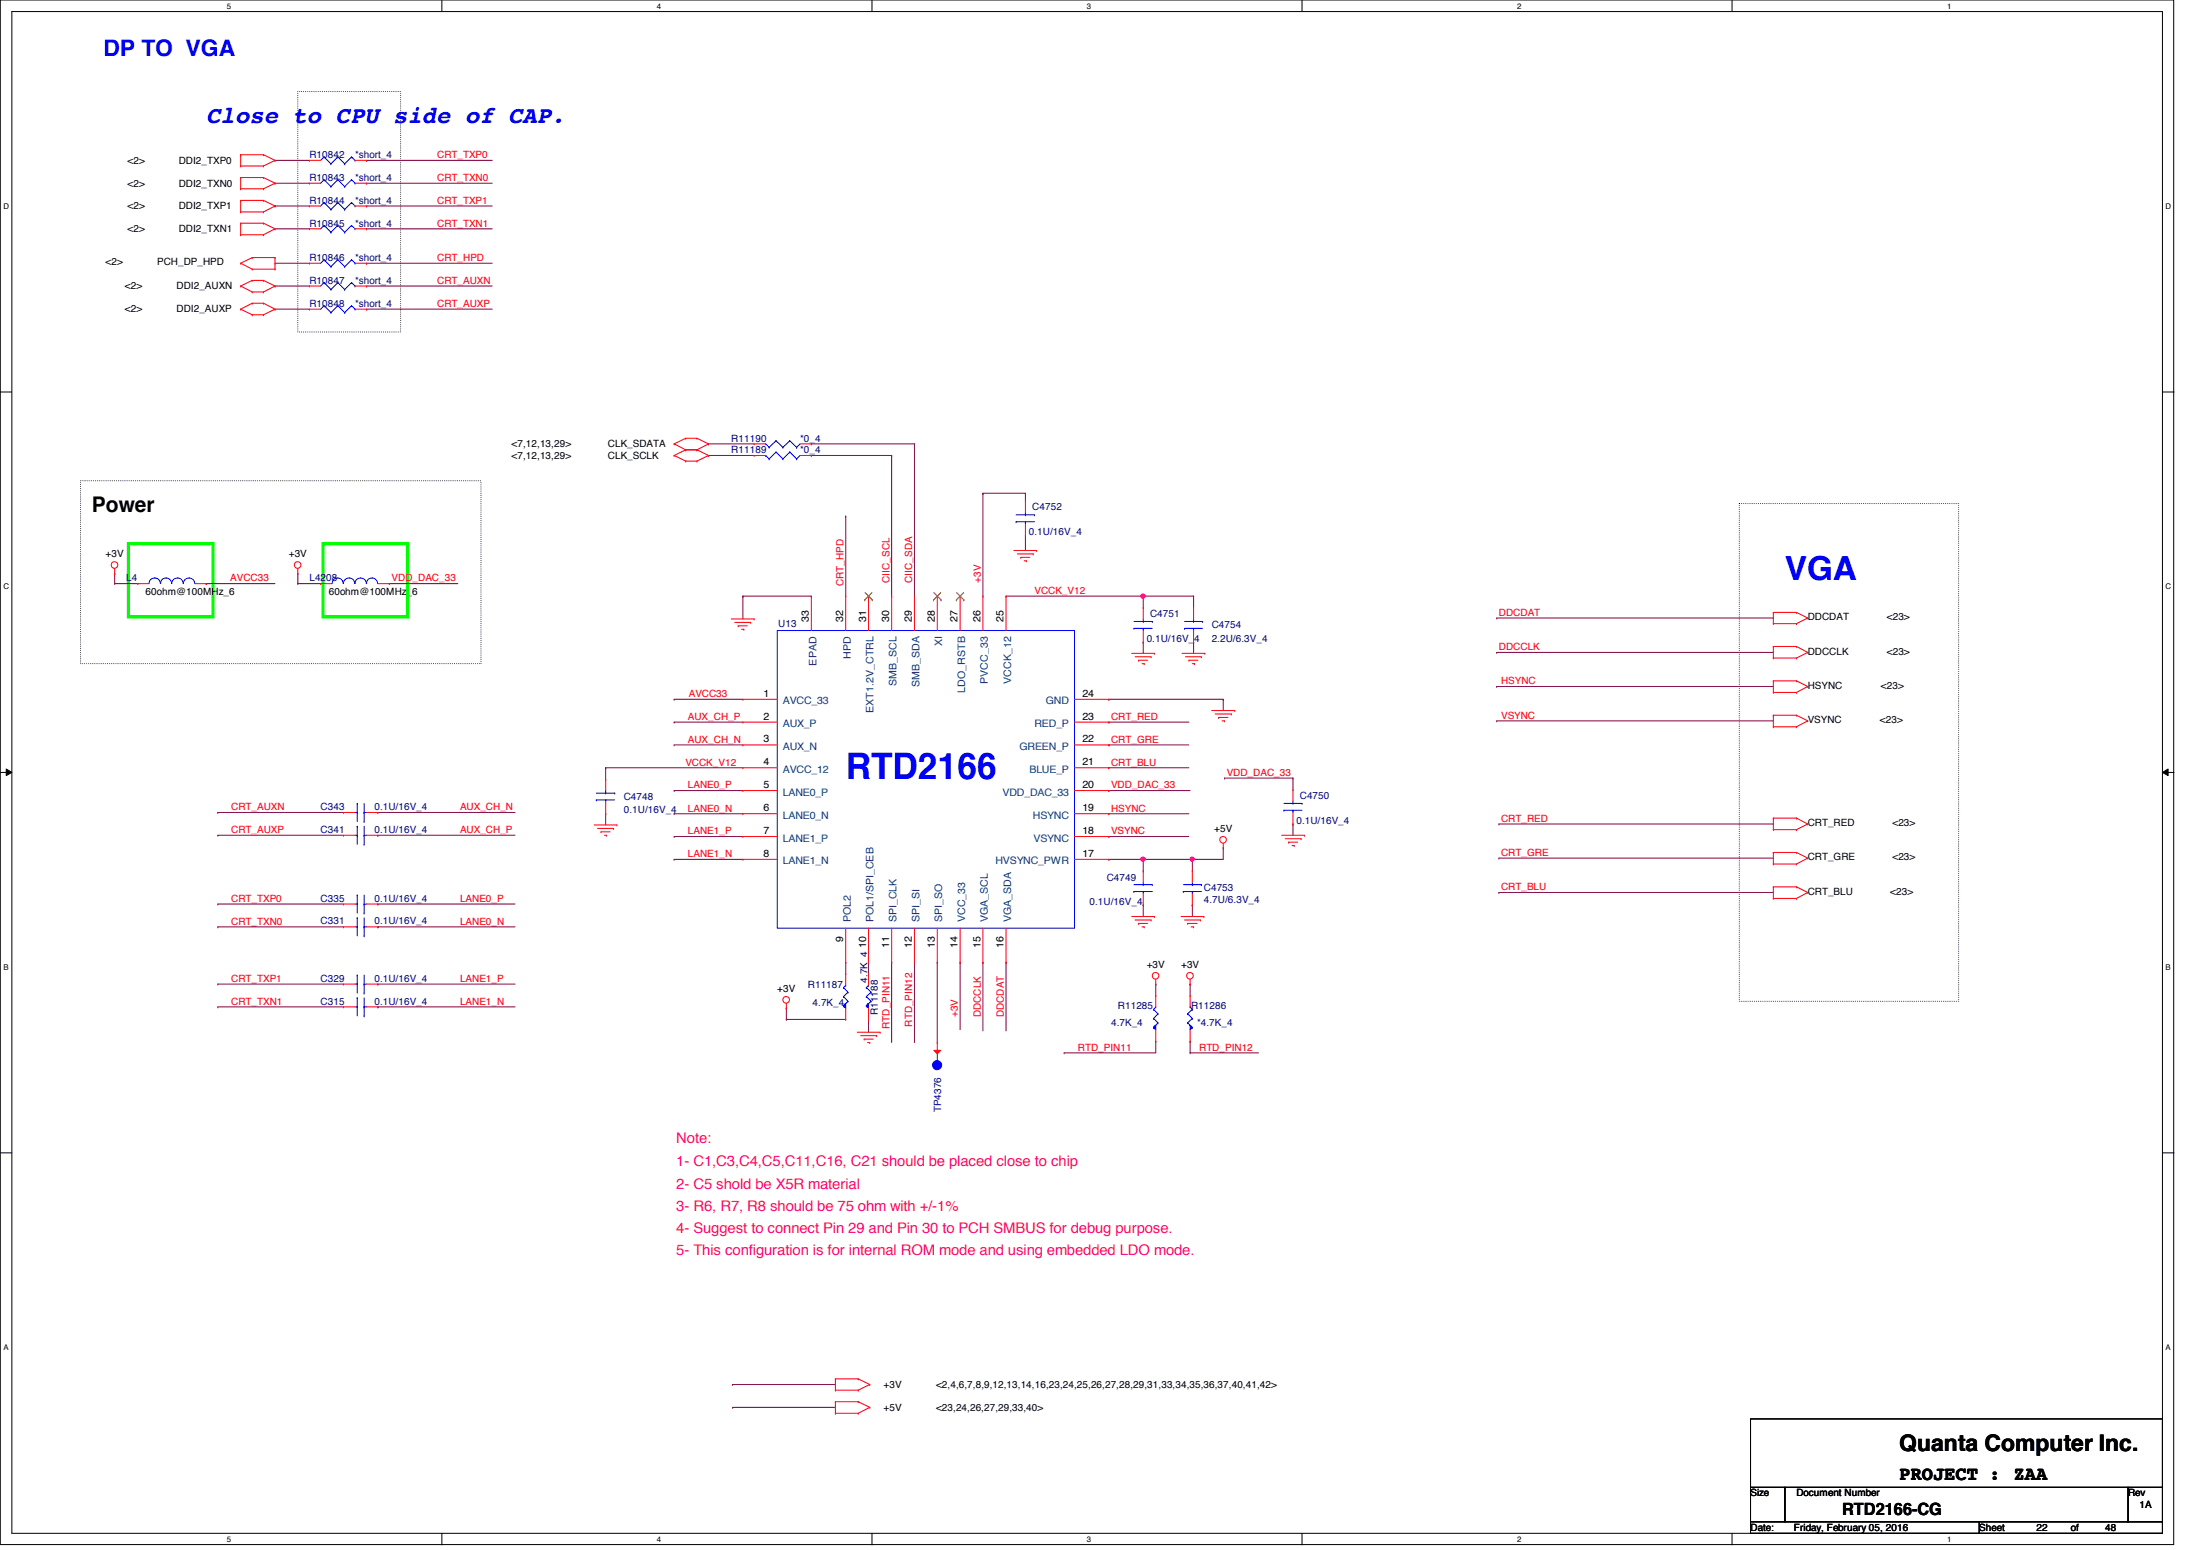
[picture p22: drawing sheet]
<svg xmlns="http://www.w3.org/2000/svg" width="297mm" height="210mm" viewBox="0 0 297 210" stroke-linecap="round" stroke-linejoin="round" font-family="sans-serif">
<defs><g id="words">
<text font-size="5" fill="#00f" x="114.6" y="105.5">RTD2166</text>
<text font-size="4.5" fill="#00f" x="241.8" y="78.6">VGA</text>
<text font-size="3.2" fill="#00f" x="27.9" y="16.7">Close to CPU side of CAP.</text>
<text font-size="3.1" fill="#00f" x="14" y="7.5">DP TO VGA</text>
<text font-size="3.1" x="257.3" y="196.6">Quanta Computer Inc.</text>
<text font-size="2.9" x="12.4" y="69.3">Power</text>
<text font-size="2.6" x="257.3" y="200.5">PROJECT : ZAA</text>
<text font-size="2.3" x="249.5" y="205.1">RTD2166-CG</text>
<g font-size="2" fill="#ff0080">
<text x="91.6" y="154.8">Note:</text>
<text x="91.6" y="161">2- C5 shold be X5R material</text>
<text x="91.6" y="157.9">1- C1,C3,C4,C5,C11,C16, C21 should be placed close to chip</text>
<text x="91.6" y="164">3- R6, R7, R8 should be 75 ohm with +/-1%</text>
<text x="91.6" y="167">4- Suggest to connect Pin 29 and Pin 30 to PCH SMBUS for debug purpose.</text>
<text x="91.6" y="170">5- This configuration is for internal ROM mode and using embedded LDO mode.</text>
</g>
<g font-size="1.4">
<text x="17.3" y="22.2">&lt;2&gt;</text>
<text x="24.2" y="22.2">DDI2_TXP0</text>
<text x="17.3" y="25.3">&lt;2&gt;</text>
<text x="17.3" y="28.4">&lt;2&gt;</text>
<text x="24.2" y="25.3">DDI2_TXN0</text>
<text x="24.2" y="28.4">DDI2_TXP1</text>
<text x="14.3" y="35.9">&lt;2&gt;</text>
<text x="17.3" y="31.5">&lt;2&gt;</text>
<text x="21.3" y="35.9">PCH_DP_HPD</text>
<text x="24.2" y="31.5">DDI2_TXN1</text>
<text x="16.9" y="39.2">&lt;2&gt;</text>
<text x="23.9" y="39.2">DDI2_AUXN</text>
<text x="16.9" y="42.3">&lt;2&gt;</text>
<text x="23.9" y="42.3">DDI2_AUXP</text>
<text x="69.3" y="60.6">&lt;7,12,13,29&gt;</text>
<text x="69.3" y="62.1">&lt;7,12,13,29&gt;</text>
<text x="82.3" y="60.6">CLK_SDATA</text>
<text x="82.3" y="62.1">CLK_SCLK</text>
<text x="14.3" y="75.5">+3V</text>
<text x="39.1" y="75.5">+3V</text>
<text x="19.7" y="80.6">60ohm@100MHz_6</text>
<text x="44.5" y="80.6">60ohm@100MHz_6</text>
<text x="244.9" y="84">DDCDAT</text>
<text x="255.6" y="84">&lt;23&gt;</text>
<text x="109.6" y="84.3" transform="rotate(-90 109.6 84.3)">33</text>
<text x="114.2" y="84.3" transform="rotate(-90 114.2 84.3)">32</text>
<text x="117.3" y="84.3" transform="rotate(-90 117.3 84.3)">31</text>
<text x="120.4" y="84.3" transform="rotate(-90 120.4 84.3)">30</text>
<text x="123.5" y="84.3" transform="rotate(-90 123.5 84.3)">29</text>
<text x="126.6" y="84.3" transform="rotate(-90 126.6 84.3)">28</text>
<text x="129.7" y="84.3" transform="rotate(-90 129.7 84.3)">27</text>
<text x="132.8" y="84.3" transform="rotate(-90 132.8 84.3)">26</text>
<text x="135.9" y="84.3" transform="rotate(-90 135.9 84.3)">25</text>
<text x="244.9" y="88.6">DDCCLK</text>
<text x="255.6" y="88.6">&lt;23&gt;</text>
<text x="103.4" y="94.4">1</text>
<text x="146.6" y="94.4">24</text>
<text x="244.9" y="93.3">HSYNC</text>
<text x="254.8" y="93.3">&lt;23&gt;</text>
<text x="103.4" y="97.5">2</text>
<text x="103.4" y="100.5">3</text>
<text x="146.6" y="97.5">23</text>
<text x="146.6" y="100.5">22</text>
<text x="244.9" y="97.9">VSYNC</text>
<text x="254.6" y="97.9">&lt;23&gt;</text>
<text x="103.4" y="103.6">4</text>
<text x="103.4" y="106.7">5</text>
<text x="146.6" y="106.7">20</text>
<text x="146.6" y="103.6">21</text>
<text x="103.4" y="109.9">6</text>
<text x="103.4" y="112.9">7</text>
<text x="146.6" y="112.9">18</text>
<text x="146.6" y="109.9">19</text>
<text x="164.5" y="112.6">+5V</text>
<text x="244.9" y="111.9">CRT_RED</text>
<text x="256.3" y="111.9">&lt;23&gt;</text>
<text x="103.4" y="116">8</text>
<text x="146.6" y="116">17</text>
<text x="244.9" y="116.5">CRT_GRE</text>
<text x="256.3" y="116.5">&lt;23&gt;</text>
<text x="244.9" y="121.2">CRT_BLU</text>
<text x="256" y="121.2">&lt;23&gt;</text>
<text x="114.2" y="127.6" transform="rotate(-90 114.2 127.6)">9</text>
<text x="117.3" y="128.4" transform="rotate(-90 117.3 128.4)">10</text>
<text x="120.4" y="128.4" transform="rotate(-90 120.4 128.4)">11</text>
<text x="123.5" y="128.4" transform="rotate(-90 123.5 128.4)">12</text>
<text x="126.6" y="128.4" transform="rotate(-90 126.6 128.4)">13</text>
<text x="129.7" y="128.4" transform="rotate(-90 129.7 128.4)">14</text>
<text x="132.8" y="128.4" transform="rotate(-90 132.8 128.4)">15</text>
<text x="135.9" y="128.4" transform="rotate(-90 135.9 128.4)">16</text>
<text x="155.3" y="131.1">+3V</text>
<text x="160" y="131.1">+3V</text>
<text x="105.3" y="134.3">+3V</text>
<text x="119.7" y="188">+3V</text>
<text x="119.7" y="191.1">+5V</text>
<text x="126.8" y="188">&lt;2,4,6,7,8,9,12,13,14,16,23,24,25,26,27,28,29,31,33,34,35,36,37,40,41,42&gt;</text>
<text x="126.8" y="191.1">&lt;23,24,26,27,29,33,40&gt;</text>
<text x="237.1" y="202.6">Size</text>
<text x="243.3" y="202.6">Document Number</text>
<text x="288.2" y="202.6">Rev</text>
<text x="237.1" y="207.3">Date:</text>
<text x="243" y="207.3">Friday, February 05, 2016</text>
<text x="268.1" y="207.3">Sheet</text>
<text x="275.8" y="207.3">22</text>
<text x="280.5" y="207.3">of</text>
<text x="285.2" y="207.3">48</text>
<text x="289.8" y="204.2">1A</text>
</g>
<g font-size="1.4" fill="#000080">
<text x="41.9" y="21.4">R10842</text>
<text x="48.1" y="21.4">*short_4</text>
<text x="41.9" y="24.5">R10843</text>
<text x="41.9" y="27.6">R10844</text>
<text x="48.1" y="24.5">*short_4</text>
<text x="48.1" y="27.6">*short_4</text>
<text x="41.9" y="30.7">R10845</text>
<text x="41.9" y="35.3">R10846</text>
<text x="48.1" y="30.7">*short_4</text>
<text x="48.1" y="35.3">*short_4</text>
<text x="41.9" y="38.4">R10847</text>
<text x="41.9" y="41.5">R10848</text>
<text x="48.1" y="38.4">*short_4</text>
<text x="48.1" y="41.5">*short_4</text>
<text x="99.1" y="59.8">R11190</text>
<text x="108.4" y="59.8">*0_4</text>
<text x="99.1" y="61.3">R11189</text>
<text x="108.4" y="61.3">*0_4</text>
<text x="139.8" y="69.1">C4752</text>
<text x="139.4" y="72.5">0.1U/16V_4</text>
<text x="17.1" y="78.7">L4</text>
<text x="41.9" y="78.7">L4208</text>
<text x="155.8" y="83.5">C4751</text>
<text x="105.4" y="84.9">U13</text>
<text x="155.3" y="86.9">0.1U/16V_4</text>
<text x="164.1" y="85">C4754</text>
<text x="164.1" y="86.9">2.2U/6.3V_4</text>
<text x="43.4" y="109.7">C343</text>
<text x="43.4" y="112.8">C341</text>
<text x="50.7" y="109.7">0.1U/16V_4</text>
<text x="50.7" y="112.8">0.1U/16V_4</text>
<text x="84.5" y="108.3">C4748</text>
<text x="84.5" y="110.2">0.1U/16V_4</text>
<text x="175.6" y="111.5">0.1U/16V_4</text>
<text x="176.1" y="108.2">C4750</text>
<text x="149.9" y="119.3">C4749</text>
<text x="43.4" y="122.1">C335</text>
<text x="43.4" y="125.2">C331</text>
<text x="50.7" y="122.1">0.1U/16V_4</text>
<text x="50.7" y="125.2">0.1U/16V_4</text>
<text x="147.6" y="122.6">0.1U/16V_4</text>
<text x="163.1" y="120.7">C4753</text>
<text x="163.1" y="122.3">4.7U/6.3V_4</text>
<text x="43.4" y="132.9">C329</text>
<text x="43.4" y="136.1">C315</text>
<text x="50.7" y="132.9">0.1U/16V_4</text>
<text x="50.7" y="136.1">0.1U/16V_4</text>
<text x="109.4" y="133.7">R11187</text>
<text x="110.1" y="136.2">4.7K_4</text>
<text x="117.5" y="133.1" transform="rotate(-90 117.5 133.1)">4.7K_4</text>
<text x="118.9" y="137.5" transform="rotate(-90 118.9 137.5)">R11188</text>
<text x="151.4" y="136.7">R11285</text>
<text x="161.3" y="136.7">R11286</text>
<text x="150.5" y="139">4.7K_4</text>
<text x="162.1" y="139">*4.7K_4</text>
<text x="127.5" y="150.6" transform="rotate(-90 127.5 150.6)">TP4376</text>
</g>
<g font-size="1.4" fill="#f00">
<text x="59.2" y="21.4">CRT_TXP0</text>
<text x="59.2" y="24.5">CRT_TXN0</text>
<text x="59.2" y="27.6">CRT_TXP1</text>
<text x="59.2" y="35.3">CRT_HPD</text>
<text x="59.2" y="30.7">CRT_TXN1</text>
<text x="59.2" y="38.4">CRT_AUXN</text>
<text x="59.2" y="41.6">CRT_AUXP</text>
<text x="31.2" y="78.7">AVCC33</text>
<text x="53" y="78.7">VDD_DAC_33</text>
<text x="114.3" y="79.4" transform="rotate(-90 114.3 79.4)">CRT_HPD</text>
<text x="120.5" y="78.9" transform="rotate(-90 120.5 78.9)">CIIC_SCL</text>
<text x="123.6" y="78.9" transform="rotate(-90 123.6 78.9)">CIIC_SDA</text>
<text x="132.8" y="78.9" transform="rotate(-90 132.8 78.9)">+3V</text>
<text x="140.1" y="80.4">VCCK_V12</text>
<text x="203" y="83.4">DDCDAT</text>
<text x="203" y="88.1">DDCCLK</text>
<text x="93.3" y="94.4">AVCC33</text>
<text x="203.3" y="92.7">HSYNC</text>
<text x="93.2" y="100.6">AUX_CH_N</text>
<text x="93.2" y="97.5">AUX_CH_P</text>
<text x="150.5" y="100.6">CRT_GRE</text>
<text x="150.5" y="97.5">CRT_RED</text>
<text x="203.3" y="97.3">VSYNC</text>
<text x="92.8" y="103.7">VCCK_V12</text>
<text x="93.2" y="106.8">LANE0_P</text>
<text x="150.5" y="103.7">CRT_BLU</text>
<text x="150.5" y="106.8">VDD_DAC_33</text>
<text x="166.2" y="105.1">VDD_DAC_33</text>
<text x="31.3" y="109.7">CRT_AUXN</text>
<text x="31.3" y="112.8">CRT_AUXP</text>
<text x="62.3" y="109.7">AUX_CH_N</text>
<text x="62.3" y="112.8">AUX_CH_P</text>
<text x="93.2" y="109.9">LANE0_N</text>
<text x="93.2" y="113">LANE1_P</text>
<text x="150.5" y="109.9">HSYNC</text>
<text x="150.5" y="113">VSYNC</text>
<text x="203.3" y="111.3">CRT_RED</text>
<text x="93.2" y="116.1">LANE1_N</text>
<text x="203.3" y="115.9">CRT_GRE</text>
<text x="31.3" y="122.1">CRT_TXP0</text>
<text x="31.3" y="125.2">CRT_TXN0</text>
<text x="62.3" y="122.1">LANE0_P</text>
<text x="62.3" y="125.2">LANE0_N</text>
<text x="203.3" y="120.6">CRT_BLU</text>
<text x="31.3" y="133">CRT_TXP1</text>
<text x="31.3" y="136.1">CRT_TXN1</text>
<text x="62.3" y="133">LANE1_P</text>
<text x="62.3" y="136.1">LANE1_N</text>
<text x="129.7" y="137.8" transform="rotate(-90 129.7 137.8)">+3V</text>
<text x="132.8" y="137.8" transform="rotate(-90 132.8 137.8)">DDCCLK</text>
<text x="136" y="137.8" transform="rotate(-90 136 137.8)">DDCDAT</text>
<text x="120.5" y="139.3" transform="rotate(-90 120.5 139.3)">RTD_PIN11</text>
<text x="123.6" y="139" transform="rotate(-90 123.6 139)">RTD_PIN12</text>
<text x="146" y="142.3">RTD_PIN11</text>
<text x="162.4" y="142.3">RTD_PIN12</text>
</g>
<g font-size="1.4" fill="#004080">
<text x="115.2" y="89.2" transform="rotate(-90 115.2 89.2)">HPD</text>
<text x="127.6" y="87.5" transform="rotate(-90 127.6 87.5)">XI</text>
<text x="106" y="95.4">AVCC_33</text>
<text x="110.6" y="90.1" transform="rotate(-90 110.6 90.1)">EPAD</text>
<text x="121.5" y="92.9" transform="rotate(-90 121.5 92.9)">SMB_SCL</text>
<text x="124.5" y="93.1" transform="rotate(-90 124.5 93.1)">SMB_SDA</text>
<text x="130.7" y="93.8" transform="rotate(-90 130.7 93.8)">LDO_RSTB</text>
<text x="133.8" y="92.6" transform="rotate(-90 133.8 92.6)">PVCC_33</text>
<text x="136.9" y="92.6" transform="rotate(-90 136.9 92.6)">VCCK_12</text>
<text x="141.6" y="95.4">GND</text>
<text x="106" y="98.5">AUX_P</text>
<text x="106" y="101.6">AUX_N</text>
<text x="118.3" y="96.6" transform="rotate(-90 118.3 96.6)">EXT1.2V_CTRL</text>
<text x="138.1" y="101.6">GREEN_P</text>
<text x="140.1" y="98.5">RED_P</text>
<text x="106" y="104.6">AVCC_12</text>
<text x="106" y="107.7">LANE0_P</text>
<text x="135.8" y="107.7">VDD_DAC_33</text>
<text x="139.4" y="104.6">BLUE_P</text>
<text x="106" y="110.9">LANE0_N</text>
<text x="106" y="114">LANE1_P</text>
<text x="139.9" y="110.9">HSYNC</text>
<text x="140" y="114">VSYNC</text>
<text x="106" y="117.1">LANE1_N</text>
<text x="134.8" y="117.1">HVSYNC_PWR</text>
<text x="115.2" y="124.9" transform="rotate(-90 115.2 124.9)">POL2</text>
<text x="118.3" y="124.9" transform="rotate(-90 118.3 124.9)">POL1/SPI_CEB</text>
<text x="121.5" y="124.9" transform="rotate(-90 121.5 124.9)">SPI_CLK</text>
<text x="124.5" y="124.9" transform="rotate(-90 124.5 124.9)">SPI_SI</text>
<text x="127.6" y="124.9" transform="rotate(-90 127.6 124.9)">SPI_SO</text>
<text x="130.7" y="124.9" transform="rotate(-90 130.7 124.9)">VCC_33</text>
<text x="133.8" y="124.9" transform="rotate(-90 133.8 124.9)">VGA_SCL</text>
<text x="136.9" y="124.9" transform="rotate(-90 136.9 124.9)">VGA_SDA</text>
</g>
<g font-size="1.1">
<text x="30.7" y="1.2">5</text>
<text x="89" y="1.2">4</text>
<text x="147.2" y="1.2">3</text>
<text x="205.5" y="1.2">2</text>
<text x="263.7" y="1.2">1</text>
<text x=".5" y="28.3">D</text>
<text x="293.3" y="28.3">D</text>
<text x=".5" y="79.8">C</text>
<text x="293.3" y="79.8">C</text>
<text x=".5" y="131.3">B</text>
<text x="293.3" y="131.3">B</text>
<text x=".5" y="182.8">A</text>
<text x="293.3" y="182.8">A</text>
<text x="30.7" y="208.8">5</text>
<text x="89" y="208.8">4</text>
<text x="147.2" y="208.8">3</text>
<text x="205.5" y="208.8">2</text>
<text x="263.7" y="208.8">1</text>
</g>
</g></defs>
<path d="M0 0h294.4v209.2h-294.4zM1.6 1.6h291.3v206h-291.3z" fill="none" stroke="#000" stroke-width=".14"/>
<g fill="#fff">
<path d="M30.7 .2h.6v1.2h-.6z"/>
<path d="M30.7 207.9h.6v1.1h-.6z"/>
</g>
<path d="M59.9 0v1.6M59.9 207.6v1.6" fill="none" stroke="#000" stroke-width=".14"/>
<g fill="#fff">
<path d="M89 .2h.6v1.2h-.6z"/>
<path d="M89 207.9h.6v1.1h-.6z"/>
</g>
<path d="M118.1 0v1.6M118.1 207.6v1.6" fill="none" stroke="#000" stroke-width=".14"/>
<g fill="#fff">
<path d="M147.2 .2h.6v1.2h-.6z"/>
<path d="M147.2 207.9h.6v1.1h-.6z"/>
</g>
<path d="M176.4 0v1.6M176.4 207.6v1.6" fill="none" stroke="#000" stroke-width=".14"/>
<g fill="#fff">
<path d="M205.5 .2h.6v1.2h-.6z"/>
<path d="M205.5 207.9h.6v1.1h-.6z"/>
</g>
<path d="M234.6 0v1.6M234.6 207.6v1.6" fill="none" stroke="#000" stroke-width=".14"/>
<g fill="#fff">
<path d="M263.7 .2h.6v1.2h-.6z"/>
<path d="M263.7 207.9h.6v1.1h-.6z"/>
<path d="M.5 27.3h.7v1.2h-.7z"/>
<path d="M293.3 27.3h.8v1.2h-.8z"/>
<path d="M.5 78.8h.7v1.2h-.7z"/>
<path d="M293.3 78.8h.8v1.2h-.8z"/>
</g>
<path d="M0 53.1h1.6M292.9 53.1h1.6" fill="none" stroke="#000" stroke-width=".14"/>
<g fill="#fff">
<path d="M.5 130.3h.7v1.2h-.7z"/>
<path d="M293.3 130.3h.7v1.2h-.7z"/>
</g>
<path d="M0 104.6h1.6M.8 104.1l.8 .5-.8 .4zM292.9 104.6l.8-.5v.9zM292.9 104.6h1.6" fill="none" stroke="#000" stroke-width=".14"/>
<path d="M.8 104.1l.8 .5-.8 .4zM292.9 104.6l.8-.5v.9z" fill="#000"/>
<g fill="#fff">
<path d="M.5 181.9h.7v1.1h-.7z"/>
<path d="M293.3 181.9h.7v1.1h-.7z"/>
</g>
<path d="M0 156.1h1.6M292.9 156.1h1.6" fill="none" stroke="#000" stroke-width=".14"/>
<path d="M40.3 12.4h14v32.6h-14zM10.9 65.1h54.2v24.8h-54.2zM235.6 68.2h29.7v67.4h-29.7z" fill="none" stroke="#000" stroke-width=".14" stroke-dasharray="0 .3"/>
<path d="M17.4 73.6h11.5v9.9h-11.5zM43.8 73.6h11.4v9.9h-11.4z" fill="none" stroke="#0f0" stroke-width=".42"/>
<g fill="none" stroke="#800040" stroke-width=".14">
<path d="M37.3 24.8h.1M37.3 21.7h.1M37.3 31h.1M37.3 27.9h.1M37.3 35.6h.1M37.3 38.7h.1M37.3 24.8h4.6M37.3 21.7h4.6M37.3 31h4.6M37.3 27.9h4.6M37.3 35.6h4.6M37.3 38.7h4.6"/>
<path d="M49.7 35.6h.1M49.7 35.6h17M37.3 41.9h.1M37.3 41.9h4.6M15.5 77.6h.1M15.5 77.6v1.4M40.3 77.6h.1M40.3 77.6v1.4M120.8 61.7h.1M120.8 61.7v19M100.6 80.7h.1M100.6 80.7v3.1"/>
<path d="M100.6 80.7h9.3M136.3 80.7h.1M136.3 80.7h18.6M82 104h.1M82 110.2h.1M82 104v1.5M82 110.2v1.5M165.7 114.8h.1M165.7 114.8v1.6M106.5 136.5h.1M106.5 138h.1M106.5 136.5v1.5"/>
<path d="M106.5 138h8.1M114.6 130.3h.1M114.6 130.3v1.6M117.6 130.3h.1M117.6 138h.1M117.6 130.3v1.6M117.6 138v1.8M120.8 130.3h.1M120.8 130.3v10.9M123.9 130.3h.1M123.9 130.3v10.9M127 130.3h.1"/>
<path d="M127 130.3v10.9M130 130.3h.1M130 130.3v9.1M133.1 130.3h.1M133.1 130.3v9.3M136.3 130.3h.1M136.3 130.3v9.3M99.2 187.5h.1M99.2 190.6h.1M99.2 187.5h14M99.2 190.6h14"/>
</g>
<circle cx="154.8" cy="80.7" r=".3" fill="#f0f"/>
<circle cx="154.8" cy="80.7" r=".3" fill="none" stroke="#f0f" stroke-width=".14"/>
<g fill="none" stroke="#800040" stroke-width=".14">
<path d="M96 60.1h.1M96 61.7h.1M96 61.7h6.1M96 60.1h6.1M109.9 61.7h.1M109.9 60.1h.1M109.9 61.7h10.9M109.9 60.1h14M114.6 69.9h.1M114.6 69.9v10.8M123.9 60.1h.1M123.9 60.1v20.6"/>
<path d="M133.1 66.8h.1M133.1 66.8h5.8M138.9 66.8h.1M138.9 66.8v1.1M91.3 94.7h.1M91.3 97.8h.1M91.3 94.7h9.3M91.3 97.8h9.3M154.9 87h.1M154.9 80.7h.1M154.9 80.7v1.6M154.9 87v1.5"/>
<path d="M82 104h.1M82 104h18.6M91.3 107.1h.1M91.3 110.2h.1M91.3 113.3h.1M91.3 116.4h.1M91.3 100.9h.1M91.3 116.4h9.3M91.3 107.1h9.3M91.3 110.2h9.3M91.3 113.3h9.3M91.3 100.9h9.3"/>
<path d="M154.9 116.4h.1M154.9 116.4v1.5M161.5 116.4h.1M161.5 116.4h4.2M161.5 116.4v1.5M154.9 122.6h.1M154.9 122.6v1.5M161.5 122.6h.1M161.5 122.6v1.5"/>
</g>
<circle cx="161.5" cy="116.3" r=".29" fill="#f0f"/>
<circle cx="161.5" cy="116.3" r=".29" fill="none" stroke="#f0f" stroke-width=".14"/>
<path d="M154.9 116.4h.1M154.9 116.4h6.6" fill="none" stroke="#800040" stroke-width=".14"/>
<circle cx="154.8" cy="116.3" r=".29" fill="#f0f"/>
<circle cx="154.8" cy="116.3" r=".29" fill="none" stroke="#f0f" stroke-width=".14"/>
<g fill="none" stroke="#800040" stroke-width=".14">
<path d="M49.7 21.7h.1M49.7 24.8h.1M49.7 27.9h.1M49.7 31h.1M49.7 38.7h.1M49.7 21.7h17M49.7 24.8h17M49.7 27.9h17M49.7 31h17M49.7 38.7h17M49.7 41.9h.1M49.7 41.9h17"/>
<path d="M15.5 79h.1M15.5 79h3.2M27.9 79h.1M27.9 79h9.4M40.3 79h.1M40.3 79h3.1M52.7 79h.1M52.7 79h9.3M133.1 66.8h.1M133.1 66.8v13.9M138.9 72.5h.1M138.9 72.5v2"/>
<path d="M150.2 94.7h.1M150.2 97.8h.1M150.2 94.7h15.5M150.2 97.8h10.8M154.9 80.7h.1M154.9 80.7h6.8M161.7 87h.1M161.7 80.7h.1M161.7 80.7v1.6M161.7 87v1.5M165.7 94.7h.1M165.7 94.7v1.5"/>
<path d="M202.7 88.3h.1M202.7 83.7h.1M202.7 93h.1M202.7 97.6h.1M202.7 88.3h37.5M202.7 83.7h37.5M202.7 93h37.5M202.7 97.6h37.5M29.5 110h.1M29.5 113.1h.1M29.5 110h17M29.5 113.1h17"/>
<path d="M51.2 110h.1M51.2 113.1h.1M51.2 110h18.6M51.2 113.1h18.6M150.2 116.4h.1M150.2 100.9h.1M150.2 104h.1M150.2 110.2h.1M150.2 113.3h.1M150.2 107.1h.1M150.2 116.4h4.7M150.2 100.9h10.8"/>
<path d="M150.2 104h10.8M150.2 110.2h10.8M150.2 113.3h10.8M150.2 107.1h11M165.9 105.4h.1M165.9 105.4h9.2M175.1 111.6h.1M175.1 105.4h.1M175.1 105.4v1.5M175.1 111.6v1.5M203 111.6h.1M203 116.2h.1"/>
<path d="M203 111.6h37.2M203 116.2h37.2M29.5 122.4h.1M29.5 125.5h.1M29.5 133.3h.1M29.5 136.4h.1M29.5 122.4h17M29.5 125.5h17M29.5 133.3h17M29.5 136.4h17M51.2 122.4h.1M51.2 125.5h.1"/>
<path d="M51.2 133.3h.1M51.2 136.4h.1M51.2 122.4h18.6M51.2 125.5h18.6M51.2 133.3h18.6M51.2 136.4h18.6M156.5 133.3h.1M156.5 133.3v1.5M161.2 133.3h.1M161.2 133.3v1.5M203 120.9h.1M203 120.9h37.2"/>
<path d="M144.1 142.6h.1M156.5 141h.1M156.5 141v1.6h-12.4M161.2 141h.1M161.2 142.6h.1M161.2 142.6h9.3M161.2 141v1.6"/>
</g>
<g fill="none" stroke="#f00" stroke-width=".14">
<path d="M32.6 38.7h.1M32.6 25.6h.1M32.6 24h.1M32.6 22.5h.1M32.6 21h.1M32.6 31.8h.1M32.6 30.2h.1M32.6 28.7h.1M32.6 27.1h.1M32.6 35.6h.1M32.6 38.7l1.6 .8M32.6 25.6h3.1"/>
<path d="M32.6 21v1.5M32.6 24v1.6M32.6 27.1v1.6M32.6 30.2v1.6M32.6 24h3.1M32.6 22.5h3.1M32.6 21h3.1M32.6 31.8h3.1M32.6 30.2h3.1M32.6 28.7h3.1M32.6 27.1h3.1M32.6 35.6l1.6 .8"/>
<path d="M34.2 38h.1M34.2 39.5h.1M34.2 34.9h.1M34.2 36.4h.1M34.2 38h1.5M34.2 38l-1.6 .7M34.2 39.5h1.5M34.2 34.9l-1.6 .7M34.2 34.9h3.1M34.2 36.4h3.1M35.7 38h.1M35.7 39.5h.1"/>
<path d="M35.7 25.6h.1M35.7 24h.1M35.7 22.5h.1M35.7 21h.1M35.7 31.8h.1M35.7 30.2h.1M35.7 28.7h.1M35.7 27.1h.1M35.7 38l1.6 .7M35.7 24l1.6 .8M35.7 21l1.6 .7M35.7 30.2l1.6 .8"/>
<path d="M35.7 27.1l1.6 .8M37.3 38.7h.1M37.3 24.8h.1M37.3 21.7h.1M37.3 31h.1M37.3 27.9h.1M37.3 34.9h.1M37.3 36.4h.1M37.3 38.7l-1.6 .8M37.3 24.8l-1.6 .8M37.3 21.7l-1.6 .8M37.3 31l-1.6 .8"/>
<path d="M37.3 27.9l-1.6 .8M37.3 34.9v1.5M32.6 41.9h.1M32.6 41.9l1.6 .7M34.2 41.1h.1M34.2 42.6h.1M34.2 41.1h1.5M34.2 41.1l-1.6 .8M34.2 42.6h1.5M35.7 41.1h.1M35.7 42.6h.1M35.7 41.1l1.6 .8"/>
<path d="M37.3 41.9h.1M37.3 41.9l-1.6 .7M92.9 59.4h.1M92.9 59.4l-1.6 .7M92.9 59.4h1.5M94.4 59.4h.1M94.4 59.4l1.6 .7M15.5 77.6h.1M15.5 77v.6M40.3 77.6h.1M40.3 77v.6M91.3 60.1h.1"/>
<path d="M91.3 61.7h.1M91.3 60.1l1.6 .8M91.3 61.7l1.6 .7M92.9 60.9h.1M92.9 62.4h.1M92.9 60.9h1.5M92.9 60.9l-1.6 .8M92.9 62.4h1.5M94.4 60.9h.1M94.4 62.4h.1M94.4 60.9l1.6 .8M96 60.1h.1"/>
<path d="M96 61.7h.1M96 60.1l-1.6 .8M96 61.7l-1.6 .7M137.3 74.5h3.1M137.8 75h2.2M138.3 75.5h.1M138.3 75.5h1.2M138.7 75.9h.3M139 75.9h.1M140 75h.1M140.4 74.5h.1M99.1 83.8h3"/>
<path d="M99.5 84.3h2.2M100 84.8h.1M100 84.8h1.2M100.5 85.2h.2M100.7 85.2h.1M101.7 84.3h.1M102.1 83.8h.1M153.3 88.5h3.1M153.8 88.9h2.1M154.2 89.4h.1M154.2 89.4h1.2M154.7 89.9h.3"/>
<path d="M155 89.9h.1M155.9 88.9h.1M156.4 88.5h.1M160.1 88.5h3.1M160.6 88.9h2.1M161 89.4h.1M161 89.4h1.3M161.5 89.9h.3M161.8 89.9h.1M162.7 88.9h.1M163.2 88.5h.1M164.1 96.2h3.2"/>
<path d="M164.6 96.7h2.2M165.1 97.2h.1M165.1 97.2h1.2M165.5 97.6h.4M165.9 97.6h.1M166.8 96.7h.1M167.3 96.2h.1M240.2 84.5h.1M240.2 82.9h.1M240.2 89.1h.1M240.2 87.5h.1M240.2 93.8h.1"/>
<path d="M240.2 92.2h.1M240.2 98.4h.1M240.2 96.9h.1M240.2 82.9h3.1M240.2 84.5h3.1M240.2 82.9v1.6M240.2 87.5v1.6M240.2 92.2v1.6M240.2 96.9v1.5M240.2 87.5h3.1M240.2 89.1h3.1M240.2 92.2h3.1"/>
<path d="M240.2 93.8h3.1M240.2 96.9h3.1M240.2 98.4h3.1M243.3 82.9h.1M243.3 84.5h.1M243.3 87.5h.1M243.3 89.1h.1M243.3 92.2h.1M243.3 93.8h.1M243.3 96.9h.1M243.3 98.4h.1M243.3 82.9l1.6 .8"/>
<path d="M243.3 87.5l1.6 .8M243.3 92.2l1.6 .8M243.3 96.9l1.6 .7M244.9 83.7h.1M244.9 88.3h.1M244.9 93h.1M244.9 97.6h.1M244.9 83.7l-1.6 .8M244.9 88.3l-1.6 .8M244.9 93l-1.6 .8M244.9 97.6l-1.6 .8M80.5 111.7h3.1"/>
<path d="M80.9 112.2h2.2M81.4 112.6h.1M81.4 112.6h1.2M81.9 113.1h.3M82.2 113.1h.1M83.1 112.2h.1M83.6 111.7h.1M165.7 114.8h.1M165.7 114.2v.6M173.6 113.1h3.1M174.1 113.6h2.1M174.5 114h.1"/>
<path d="M174.5 114h1.3M175 114.5h.3M175.3 114.5h.1M176.2 113.6h.1M176.7 113.1h.1M240.2 112.4h.1M240.2 110.8h.1M240.2 117h.1M240.2 115.4h.1M240.2 110.8v1.6M240.2 115.4v1.6M240.2 110.8h3.1"/>
<path d="M240.2 112.4h3.1M240.2 115.4h3.1M240.2 117h3.1M243.3 110.8h.1M243.3 112.4h.1M243.3 115.4h.1M243.3 117h.1M243.3 110.8l1.6 .8M243.3 115.4l1.6 .8M244.9 111.6h.1M244.9 116.2h.1M244.9 111.6l-1.6 .8"/>
<path d="M244.9 116.2l-1.6 .8M106.5 136.5h.1M106.5 135.9v.6M116.1 139.8h3.1M119.2 139.8h.1M153.3 124.1h3.1M153.8 124.6h2.1M154.2 125.1h.1M154.2 125.1h1.2M154.7 125.5h.3M155 125.5h.1M155.9 124.6h.1"/>
<path d="M156.4 124.1h.1M156.5 133.3h.1M156.5 132.6v.7M160 124.1h3.1M160.4 124.6h2.2M160.9 125.1h.1M160.9 125.1h1.2M161.2 133.3h.1M161.2 132.6v.7M161.3 125.5h.4M161.7 125.5h.1M162.6 124.6h.1"/>
<path d="M163.1 124.1h.1M240.2 121.7h.1M240.2 120.1h.1M240.2 120.1v1.6M240.2 120.1h3.1M240.2 121.7h3.1M243.3 120.1h.1M243.3 121.7h.1M243.3 120.1l1.6 .8M244.9 120.9h.1M244.9 120.9l-1.6 .8M116.6 140.3h2.1"/>
<path d="M117 140.7h.1M117 140.7h1.3M117.5 141.2h.3M117.8 141.2h.1M118.7 140.3h.1M113.2 188.3h.1M113.2 186.7h.1M113.2 191.4h.1M113.2 189.8h.1M113.2 186.7h3M113.2 188.3h3M113.2 186.7v1.6"/>
<path d="M113.2 189.8v1.6M113.2 189.8h3M113.2 191.4h3M116.2 186.7h.1M116.2 188.3h.1M116.2 189.8h.1M116.2 191.4h.1M116.2 186.7l1.6 .8M116.2 189.8l1.6 .8M117.8 187.5h.1M117.8 190.6h.1M117.8 187.5l-1.6 .8"/>
<path d="M117.8 190.6l-1.6 .8"/>
<circle cx="15.5" cy="76.5" r=".45"/>
<circle cx="40.3" cy="76.5" r=".45"/>
<circle cx="165.7" cy="113.7" r=".45"/>
<circle cx="106.5" cy="135.4" r=".45"/>
<circle cx="156.5" cy="132.1" r=".45"/>
<circle cx="161.2" cy="132.1" r=".45"/>
</g>
<path d="M237.1 192.2h55.8v9.2h-55.8zM237.1 201.4h4.7v4.7h-4.7zM237.1 206.1h31v1.5h-31zM241.8 201.4h46.4v4.7h-46.4zM268.1 206.1h24.8v1.5h-24.8zM288.2 201.4h4.7v4.7h-4.7z" fill="none" stroke="#000" stroke-width=".14"/>
<path d="M114.3 136.2h.1M114.3 135h.1M114.3 133.7h.1M114.3 136.2l.3 .3M114.3 135l.5 .6M114.3 133.7l.5 .7M114.6 133.4h.1M114.6 133.4l-.3 .3M114.8 135.6h.1M114.8 134.4h.1M114.8 135.6l-.5 .6M114.8 134.4l-.5 .6" fill="none" stroke="#00f" stroke-width=".14"/>
<path d="M114.6 135.9v.6l-.3-.3z" fill-rule="evenodd" fill="#00f"/>
<g fill="none" stroke="#00f" stroke-width=".14">
<path d="M43.9 24.3h.1M43.9 24.3l-.5 .5M43.9 24.3l.9 1M44.8 25.3h.1M45.8 24.3h.1M45.8 24.3l-1 1M45.8 24.3l.9 1M46.7 25.3h.1M47.6 24.3h.1M47.6 24.3l-.9 1M47.6 24.3l.5 .5M48.1 24.8h.1"/>
<path d="M114.6 135.9v.6l-.3-.3zM117.3 136.2h.1M117.3 135h.1M117.3 133.7h.1M117.3 136.2l.3 .3M117.3 135l.7 .6M117.3 133.7l.7 .7M117.6 133.4h.1M117.6 133.4l-.3 .3M118 135.6h.1M118 134.4h.1M118 135.6l-.7 .6"/>
<path d="M118 134.4l-.7 .6"/>
</g>
<path d="M41.9 24.8h.1M41.9 24.8h1.5M48.1 24.8h1.6M49.7 24.8h.1M114.6 138h.1M114.6 131.9h.1M114.6 131.9v1.5M114.6 136.5v1.5" fill="none" stroke="#f00" stroke-width=".14"/>
<path d="M117.6 135.9v.6l-.3-.3z" fill-rule="evenodd" fill="#00f"/>
<g fill="none" stroke="#00f" stroke-width=".14">
<path d="M43.9 27.4h.1M43.9 27.4l-.5 .5M43.9 27.4l.9 1M44.8 28.4h.1M45.8 27.4h.1M45.8 27.4l-1 1M45.8 27.4l.9 1M46.7 28.4h.1M47.6 27.4h.1M47.6 27.4l-.9 1M47.6 27.4l.5 .5M48.1 27.9h.1"/>
<path d="M105.1 59.7h.1M105.1 59.7l.9 .9M105.1 59.7l-.9 .9M107 59.7h.1M107 59.7l.9 .9M107 59.7l-1 .9M103.7 60.1h.1M103.7 60.1l.5 .5M104.2 60.6h.1M106 60.6h.1M107.9 60.6h.1M108.4 60.1l-.5 .5"/>
<path d="M153.6 119.8h2.5M154.9 119.8h.1M154.9 119.5v.3M156.1 119.8h.1M117.6 135.9v.6l-.3-.3zM153.6 120.7h.1M153.6 120.7h2.5M154.9 120.7h.1M154.9 120.7v.3"/>
</g>
<g fill="none" stroke="#f00" stroke-width=".14">
<path d="M41.9 27.9h.1M41.9 27.9h1.5M48.1 27.9h1.6M49.7 27.9h.1M102.1 60.1h.1M102.1 60.1h1.6M108.4 60.1h1.5M109.9 60.1h.1M154.9 117.9h.1M154.9 117.9v1.6M117.6 138h.1M117.6 131.9h.1"/>
<path d="M117.6 131.9v1.5M117.6 136.5v1.5M154.9 122.6h.1M154.9 121v1.6"/>
</g>
<circle cx="126.9" cy="144.2" r=".62" fill="#00f"/>
<g fill="none" stroke="#00f" stroke-width=".14">
<path d="M127 143.6h.1M127 142.7v.9"/>
<circle cx="126.9" cy="144.2" r=".62"/>
</g>
<path d="M126.5 142.2h.9l-.4 .5z" fill="#f00"/>
<g fill="none" stroke="#f00" stroke-width=".14">
<path d="M41.9 31h.1M41.9 31h1.5M48.1 31h1.6M49.7 31h.1M154.9 87h.1M154.9 82.3h.1M154.9 82.3v1.5M154.9 85.4v1.6M175.1 111.6h.1M175.1 106.9h.1M175.1 106.9v1.6M175.1 110v1.6"/>
<path d="M126.5 142.2h.9l-.4 .5zM127 141.2h.1M127 141.2v1.5"/>
</g>
<g fill="none" stroke="#00f" stroke-width=".14">
<path d="M43.9 30.5h.1M43.9 30.5l-.5 .5M43.9 30.5l.9 1M44.8 31.5h.1M45.8 30.5h.1M45.8 30.5l-1 1M45.8 30.5l.9 1M46.7 31.5h.1M47.6 30.5h.1M47.6 30.5l-.9 1M47.6 30.5l.5 .5M48.1 31h.1"/>
<path d="M153.6 85.1h.1M153.6 84.2h2.5M153.6 85.1h2.5M154.9 85.1h.1M154.9 84.2h.1M154.9 83.8v.4M154.9 85.1v.3M156.1 84.2h.1M173.9 109.7h.1M173.9 108.8h2.5M173.9 109.7h2.5M175.1 109.7h.1"/>
<path d="M175.1 108.8h.1M175.1 108.5v.3M175.1 109.7v.3M176.4 108.8h.1M156.2 139.1h.1M156.2 137.9h.1M156.2 136.7h.1M156.2 139.1l.3 .3M156.2 137.9l.6 .6M156.2 136.7l.6 .6M156.5 136.4h.1M156.5 136.4l-.3 .3"/>
<path d="M156.8 138.5h.1M156.8 137.3h.1M156.8 138.5l-.6 .6M156.8 137.3l-.6 .6"/>
</g>
<path d="M156.2 139.1l.3-.2v.5l-.3-.3 .3-.2z" fill-rule="evenodd" fill="#00f"/>
<g fill="none" stroke="#00f" stroke-width=".14">
<path d="M137.6 70.7h.1M137.6 69.7h2.5M137.6 70.7h2.5M138.9 70.7h.1M138.9 69.7h.1M138.9 69.4v.3M138.9 70.7v.3M140.1 69.7h.1M156.2 139.1l.3-.2v.5l-.3-.3 .3-.2zM160.9 138.5h.1M160.9 137.3h.1M160.9 138.5l.6 .6"/>
<path d="M160.9 137.3l.6 .6M161.2 136.4h.1M161.2 136.4l.3 .3M161.5 139.1h.1M161.5 137.9h.1M161.5 136.7h.1M161.5 139.1l-.3 .3M161.5 137.9l-.6 .6M161.5 136.7l-.6 .6"/>
</g>
<path d="M138.9 72.5h.1M138.9 67.9h.1M138.9 67.9v1.5M138.9 71v1.5M156.5 134.8h.1M156.5 134.8v1.6M156.5 139.4v1.6M156.5 141h.1" fill="none" stroke="#f00" stroke-width=".14"/>
<path d="M161.2 138.9l.3 .2-.3 .3v-.5l.3 .2z" fill-rule="evenodd" fill="#00f"/>
<g fill="none" stroke="#00f" stroke-width=".14">
<path d="M43.9 35.2h.1M43.9 38.3h.1M43.9 21.3h.1M43.9 35.2l-.5 .4M43.9 35.2l.9 .9M43.9 38.3l-.5 .4M43.9 38.3l.9 .9M43.9 21.3l-.5 .4M43.9 21.3l.9 .9M44.8 36.1h.1M44.8 39.2h.1M44.8 22.2h.1"/>
<path d="M45.8 35.2h.1M45.8 38.3h.1M45.8 21.3h.1M45.8 35.2l-1 .9M45.8 35.2l.9 .9M45.8 38.3l-1 .9M45.8 38.3l.9 .9M45.8 21.3l-1 .9M45.8 21.3l.9 .9M46.7 36.1h.1M46.7 39.2h.1M46.7 22.2h.1"/>
<path d="M47.6 35.2h.1M47.6 38.3h.1M47.6 21.3h.1M47.6 35.2l-.9 .9M47.6 35.2l.5 .4M47.6 38.3l-.9 .9M47.6 38.3l.5 .4M47.6 21.3l-.9 .9M47.6 21.3l.5 .4M48.1 35.6h.1M48.1 38.7h.1M48.1 21.7h.1"/>
<path d="M43.9 41.4h.1M43.9 41.4l-.5 .5M43.9 41.4l.9 .9M44.8 42.3h.1M45.8 41.4h.1M45.8 41.4l-1 .9M45.8 41.4l.9 .9M46.7 42.3h.1M47.6 41.4h.1M47.6 41.4l-.9 .9M47.6 41.4l.5 .5M48.1 41.9h.1"/>
<path d="M20.2 79a.76 .76 0 0 1 .8-.7 .76 .76 0 0 1 .7 .7M21.8 79a.74 .74 0 0 1 .7-.7 .74 .74 0 0 1 .7 .7M23.3 79a.76 .76 0 0 1 .7-.7 .76 .76 0 0 1 .8 .7M24.8 79a.76 .76 0 0 1 .8-.7 .76 .76 0 0 1 .8 .7M45 79a.74 .74 0 0 1 .7-.7 .74 .74 0 0 1 .8 .7M46.5 79a.76 .76 0 0 1 .8-.7 .76 .76 0 0 1 .7 .7M48.1 79a.76 .76 0 0 1 .7-.7 .76 .76 0 0 1 .8 .7M49.7 79a.74 .74 0 0 1 .7-.7 .74 .74 0 0 1 .7 .7M103.7 61.7h.1M103.7 61.7l.5 .4M104.2 62.1h.1M105.1 61.2h.1"/>
<path d="M105.1 61.2l.9 .9M105.1 61.2l-.9 .9M106 62.1h.1M107 61.2h.1M107 61.2l.9 .9M107 61.2l-1 .9M107.9 62.1h.1M108.4 61.7l-.5 .4M105.3 85.4h40.2v40.3h-40.2zM160.4 85.1h.1M160.4 84.2h2.5M160.4 85.1h2.5"/>
<path d="M161.7 85.1h.1M161.7 84.2h.1M161.7 83.8v.4M161.7 85.1v.3M162.9 84.2h.1M48.1 110h.3M48.1 113.1h.3M48.4 110h.1M48.4 108.8h.1M48.4 113.1h.1M48.4 111.9h.1M48.4 108.8v2.5"/>
<path d="M48.4 111.9v2.4M49.3 111.3h.1M49.3 110h.1M49.3 114.3h.1M49.3 113.1h.1M49.3 110h.4M49.3 108.8v2.5M49.3 111.9v2.4M49.3 113.1h.4M80.8 108.3h.1M80.8 107.4h2.5M80.8 108.3h2.5"/>
<path d="M82 108.3h.1M82 107.4h.1M82 107.1v.3M82 108.3v.3M83.3 107.4h.1M160.3 119.8h2.4M161.5 119.8h.1M161.5 119.5v.3M162.7 119.8h.1M48.1 122.4h.3M48.1 125.5h.3M48.1 133.3h.3"/>
<path d="M48.1 136.4h.3M48.4 122.4h.1M48.4 121.2h.1M48.4 125.5h.1M48.4 124.3h.1M48.4 133.3h.1M48.4 132h.1M48.4 136.4h.1M48.4 135.1h.1M48.4 121.2v2.5M48.4 124.3v2.4M48.4 132v2.5"/>
<path d="M48.4 135.1v2.5M49.3 123.7h.1M49.3 122.4h.1M49.3 126.7h.1M49.3 125.5h.1M49.3 134.5h.1M49.3 133.3h.1M49.3 137.6h.1M49.3 136.4h.1M49.3 121.2v2.5M49.3 124.3v2.4M49.3 132v2.5"/>
<path d="M49.3 135.1v2.5M49.3 122.4h.4M49.3 125.5h.4M49.3 133.3h.4M49.3 136.4h.4M160.3 120.7h.1M160.3 120.7h2.4M161.2 138.9l.3 .2-.3 .3v-.5l.3 .2zM161.5 120.7h.1M161.5 120.7v.3"/>
</g>
<g fill="none" stroke="#f00" stroke-width=".14">
<path d="M41.9 35.6h.1M41.9 38.7h.1M41.9 21.7h.1M41.9 35.6h1.5M41.9 38.7h1.5M41.9 21.7h1.5M48.1 35.6h1.6M48.1 38.7h1.6M48.1 21.7h1.6M49.7 35.6h.1M49.7 38.7h.1M49.7 21.7h.1"/>
<path d="M41.9 41.9h.1M41.9 41.9h1.5M48.1 41.9h1.6M49.7 41.9h.1M18.7 79h.1M18.7 79h1.5M26.4 79h1.5M27.9 79h.1M43.4 79h.1M43.4 79h1.6M51.2 79h1.5M52.7 79h.1"/>
<path d="M102.1 61.7h.1M102.1 61.7h1.6M108.4 61.7h1.5M109.9 61.7h.1M100.6 94.7h.1M100.6 97.8h.1M100.6 94.7h4.7M100.6 97.8h4.7M109.9 80.7h.1M109.9 80.7v4.7M114.6 80.7h.1M114.6 80.7v4.7"/>
<path d="M117.6 80.7h.1M117.6 80.7v4.7M120.8 80.7h.1M120.8 80.7v4.7M123.9 80.7h.1M123.9 80.7v4.7M127 80.7h.1M127 80.7v4.7M130 80.7h.1M130 80.7v4.7M133.1 80.7h.1M133.1 80.7v4.7"/>
<path d="M136.3 80.7h.1M136.3 80.7v4.7M145.5 94.7h4.7M145.5 97.8h4.7M150.2 94.7h.1M150.2 97.8h.1M161.7 87h.1M161.7 82.3h.1M161.7 82.3v1.5M161.7 85.4v1.6M46.5 110h.1M46.5 113.1h.1"/>
<path d="M46.5 110h1.6M46.5 113.1h1.6M49.7 110h1.5M49.7 113.1h1.5M51.2 110h.1M51.2 113.1h.1M82 110.2h.1M82 105.5h.1M82 105.5v1.6M82 108.6v1.6M100.6 100.9h.1M100.6 104h.1"/>
<path d="M100.6 107.1h.1M100.6 110.2h.1M100.6 113.3h.1M100.6 116.4h.1M100.6 100.9h4.7M100.6 104h4.7M100.6 107.1h4.7M100.6 110.2h4.7M100.6 113.3h4.7M100.6 116.4h4.7M145.5 100.9h4.7M145.5 104h4.7"/>
<path d="M145.5 107.1h4.7M145.5 110.2h4.7M145.5 113.3h4.7M145.5 116.4h4.7M150.2 113.3h.1M150.2 107.1h.1M150.2 110.2h.1M150.2 116.4h.1M150.2 100.9h.1M150.2 104h.1M161.5 117.9h.1M161.5 117.9v1.6"/>
<path d="M46.5 122.4h.1M46.5 125.5h.1M46.5 133.3h.1M46.5 136.4h.1M46.5 122.4h1.6M46.5 125.5h1.6M46.5 133.3h1.6M46.5 136.4h1.6M49.7 122.4h1.5M49.7 125.5h1.5M49.7 133.3h1.5M49.7 136.4h1.5"/>
<path d="M51.2 122.4h.1M51.2 125.5h.1M51.2 133.3h.1M51.2 136.4h.1M114.6 130.3h.1M114.6 125.7v4.6M117.6 130.3h.1M117.6 125.7v4.6M120.8 130.3h.1M120.8 125.7v4.6M123.9 130.3h.1M123.9 125.7v4.6"/>
<path d="M127 130.3h.1M127 125.7v4.6M130 130.3h.1M130 125.7v4.6M133.1 130.3h.1M133.1 125.7v4.6M136.3 130.3h.1M136.3 125.7v4.6M161.2 134.8h.1M161.2 134.8v1.6M161.2 139.4v1.6M161.5 122.6h.1"/>
<path d="M161.5 121v1.6M161.2 141h.1"/>
</g>
<path d="M117.1 81.2h.1M117.2 80.3l.9 .9M118.1 80.3l-1 .9M118.1 81.2h.1M126.4 81.2h.1M126.5 80.3l1 .9M127.4 80.3l-1 .9M127.5 81.2h.1M129.5 81.2h.1M129.6 80.3l1 .9M130.5 80.3l-1 .9M130.6 81.2h.1" fill="none" stroke="#804000" stroke-width=".14"/>
<circle cx="154.8" cy="80.7" r=".3" fill="#f0f"/>
<circle cx="154.8" cy="80.7" r=".3" fill="none" stroke="#f0f" stroke-width=".14"/>
<circle cx="161.5" cy="116.3" r=".29" fill="#f0f"/>
<circle cx="161.5" cy="116.3" r=".29" fill="none" stroke="#f0f" stroke-width=".14"/>
<circle cx="154.8" cy="116.3" r=".29" fill="#f0f"/>
<circle cx="154.8" cy="116.3" r=".29" fill="none" stroke="#f0f" stroke-width=".14"/>
<use href="#words"/>
</svg>
